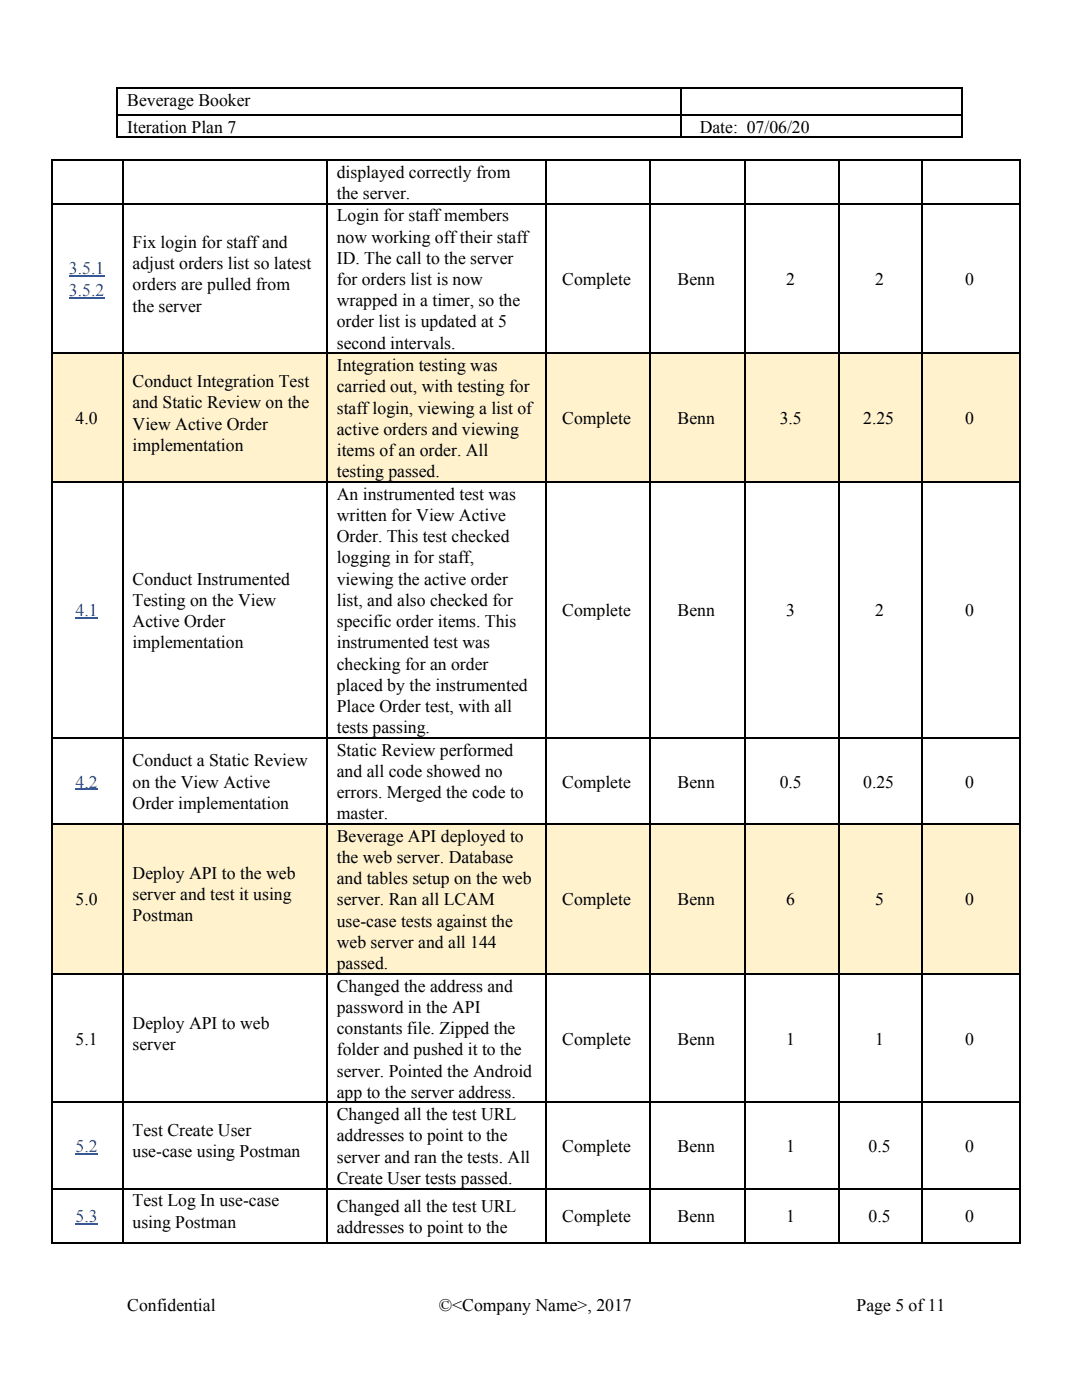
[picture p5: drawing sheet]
<svg xmlns="http://www.w3.org/2000/svg" width="216mm" height="279mm" viewBox="0 0 216 279" stroke-linecap="round" stroke-linejoin="round" font-family="sans-serif">
<defs><g id="words">
<g font-size="3.5">
<text x="25.4" y="21.2">Beverage Booker</text>
<text x="25.4" y="26.5">Iteration Plan 7</text>
<text x="139.6" y="26.5">Date: 07/06/20</text>
<text x="67.2" y="35.5">displayed correctly from</text>
<text x="67.2" y="39.7">the server.</text>
<text x="67.2" y="44.2">Login for staffmembers</text>
<text x="26.5" y="49.5">Fix login for staffand</text>
<text x="26.5" y="53.7">adjust orders list so latest</text>
<text x="67.2" y="48.4">now working offtheir staff</text>
<text x="67.2" y="52.7">ID. The call to the server</text>
<text x="26.5" y="57.9">orders are pulled from</text>
<text x="67.2" y="56.9">for orders list is now</text>
<text x="112.2" y="56.9">Complete</text>
<text x="135.2" y="56.9">Benn</text>
<text x="156.9" y="56.9">2</text>
<text x="174.6" y="56.9">2</text>
<text x="192.6" y="56.9">0</text>
<text x="26.5" y="62.2">the server</text>
<text x="67.2" y="61.1">wrapped in a timer, so the</text>
<text x="67.2" y="65.4">order list is updated at 5</text>
<text x="67.2" y="69.6">second intervals.</text>
<text x="26.5" y="77.3">Conduct Integration Test</text>
<text x="67.2" y="74.1">Integration testing was</text>
<text x="26.5" y="81.5">and Static Review on the</text>
<text x="67.2" y="78.3">carried out, with testing for</text>
<text x="67.2" y="82.5">stafflogin, viewing a list of</text>
<text x="15.1" y="84.7">4.0</text>
<text x="26.5" y="85.7">View Active Order</text>
<text x="26.5" y="90">implementation</text>
<text x="67.2" y="86.8">active orders and viewing</text>
<text x="112.2" y="84.7">Complete</text>
<text x="135.2" y="84.7">Benn</text>
<text x="155.6" y="84.7">3.5</text>
<text x="172.2" y="84.7">2.25</text>
<text x="192.6" y="84.7">0</text>
<text x="67.2" y="91">items ofan order. All</text>
<text x="67.2" y="95.2">testing passed.</text>
<text x="67.2" y="99.7">An instrumented test was</text>
<text x="67.2" y="104">written for View Active</text>
<text x="67.2" y="108.2">Order. This test checked</text>
<text x="67.2" y="112.4">logging in for staff,</text>
<text x="26.5" y="116.7">Conduct Instrumented</text>
<text x="67.2" y="116.7">viewing the active order</text>
<text x="26.5" y="120.9">Testing on the View</text>
<text x="26.5" y="125.1">Active Order</text>
<text x="67.2" y="120.9">list, and also checked for</text>
<text x="67.2" y="125.1">specific order items. This</text>
<text x="112.2" y="123">Complete</text>
<text x="135.2" y="123">Benn</text>
<text x="156.9" y="123">3</text>
<text x="174.6" y="123">2</text>
<text x="192.6" y="123">0</text>
<text x="26.5" y="129.4">implementation</text>
<text x="67.2" y="129.4">instrumented test was</text>
<text x="67.2" y="133.6">checking for an order</text>
<text x="67.2" y="137.8">placed by the instrumented</text>
<text x="67.2" y="142.1">Place Order test, with all</text>
<text x="67.2" y="146.3">tests passing.</text>
<text x="26.5" y="152.9">Conduct a Static Review</text>
<text x="67.2" y="150.8">Static Review performed</text>
<text x="67.2" y="155">and all code showed no</text>
<text x="26.5" y="157.2">on the View Active</text>
<text x="26.5" y="161.4">Order implementation</text>
<text x="67.2" y="159.3">errors. Merged the code to</text>
<text x="112.2" y="157.2">Complete</text>
<text x="135.2" y="157.2">Benn</text>
<text x="155.6" y="157.2">0.5</text>
<text x="172.2" y="157.2">0.25</text>
<text x="192.6" y="157.2">0</text>
<text x="67.2" y="163.5">master.</text>
<text x="67.2" y="168">Beverage API deployed to</text>
<text x="67.2" y="172.2">the web server. Database</text>
<text x="26.5" y="175.4">Deploy API to the web</text>
<text x="26.5" y="179.7">server and test it using</text>
<text x="67.2" y="176.5">and tables setup on the web</text>
<text x="15.1" y="180.7">5.0</text>
<text x="26.5" y="183.9">Postman</text>
<text x="67.2" y="180.7">server. Ran all LCAM</text>
<text x="67.2" y="184.9">use-case tests against the</text>
<text x="112.2" y="180.7">Complete</text>
<text x="135.2" y="180.7">Benn</text>
<text x="156.9" y="180.7">6</text>
<text x="174.6" y="180.7">5</text>
<text x="192.6" y="180.7">0</text>
<text x="67.2" y="189.2">web server and all 144</text>
<text x="67.2" y="193.4">passed.</text>
<text x="67.2" y="197.9">Changed the address and</text>
<text x="67.2" y="202.1">password in the API</text>
<text x="15.1" y="208.5">5.1</text>
<text x="26.5" y="205.3">Deploy API to web</text>
<text x="26.5" y="209.5">server</text>
<text x="67.2" y="206.4">constants file. Zipped the</text>
<text x="112.2" y="208.5">Complete</text>
<text x="135.2" y="208.5">Benn</text>
<text x="156.9" y="208.5">1</text>
<text x="174.6" y="208.5">1</text>
<text x="192.6" y="208.5">0</text>
<text x="67.2" y="210.6">folder and pushed it to the</text>
<text x="67.2" y="214.8">server. Pointed the Android</text>
<text x="67.2" y="219.1">app to the server address.</text>
<text x="26.5" y="226.7">Test Create User</text>
<text x="67.2" y="223.6">Changed all the test URL</text>
<text x="67.2" y="227.8">addresses to point to the</text>
<text x="26.5" y="231">use-case using Postman</text>
<text x="67.2" y="232">server and ran the tests. All</text>
<text x="112.2" y="229.9">Complete</text>
<text x="135.2" y="229.9">Benn</text>
<text x="156.9" y="229.9">1</text>
<text x="173.3" y="229.9">0.5</text>
<text x="192.6" y="229.9">0</text>
<text x="67.2" y="236.3">Create User tests passed.</text>
<text x="26.5" y="240.8">Test Log In use-case</text>
<text x="26.5" y="245">using Postman</text>
<text x="67.2" y="241.8">Changed all the test URL</text>
<text x="112.2" y="243.9">Complete</text>
<text x="135.2" y="243.9">Benn</text>
<text x="156.9" y="243.9">1</text>
<text x="173.3" y="243.9">0.5</text>
<text x="192.6" y="243.9">0</text>
<text x="67.2" y="246.1">addresses to point to the</text>
<text x="25.4" y="261.7">Confidential</text>
<text x="87.6" y="261.7">©&lt;Company Name&gt;, 2017</text>
<text x="170.9" y="261.7">Page 5 of11</text>
</g>
<g font-size="3.5" fill="#15c">
<text x="13.8" y="54.8">3.5.1</text>
<text x="13.8" y="59">3.5.2</text>
<text x="15.1" y="123">4.1</text>
<text x="15.1" y="157.2">4.2</text>
<text x="15.1" y="229.9">5.2</text>
<text x="15.1" y="243.9">5.3</text>
</g>
</g></defs>
<path d="M23.3 17.6h168.8M23.4 17.5v10M135.9 17.5v10M192 17.5v10M23.3 22.9h168.8M23.3 27.4h168.8" fill="none" stroke="#000" stroke-width=".26"/>
<path d="M0 31.7h215.9v247.5h-215.9z" fill="#fff"/>
<g fill="#fff2cc">
<path d="M10.3 70.4h14v25.6h-14z"/>
<path d="M24.3 70.4h40.8v25.6h-40.8z"/>
<path d="M65.1 70.4h43.6v25.6h-43.6z"/>
<path d="M108.7 70.4h20.9v25.6h-20.9z"/>
<path d="M129.6 70.4h18.8v25.6h-18.8z"/>
<path d="M148.4 70.4h18.8v25.6h-18.8z"/>
<path d="M167.2 70.4h16.7v25.6h-16.7z"/>
<path d="M183.9 70.4h19.6v25.6h-19.6z"/>
<path d="M10.3 164.3h14v29.9h-14z"/>
<path d="M24.3 164.3h40.8v29.9h-40.8z"/>
<path d="M65.1 164.3h43.6v29.9h-43.6z"/>
<path d="M108.7 164.3h20.9v29.9h-20.9z"/>
<path d="M129.6 164.3h18.8v29.9h-18.8z"/>
<path d="M148.4 164.3h18.8v29.9h-18.8z"/>
<path d="M167.2 164.3h16.7v29.9h-16.7z"/>
<path d="M183.9 164.3h19.6v29.9h-19.6z"/>
</g>
<g fill="none" stroke="#000" stroke-width=".26">
<path d="M10.3 31.9h193.4M10.5 31.7v216.5M24.5 31.7v216.5M65.2 31.7v216.5M108.9 31.7v216.5M129.8 31.7v216.5M148.6 31.7v216.5M167.3 31.7v216.5M184 31.7v216.5M203.6 31.7v216.5M10.3 40.6h193.4M10.3 70.5h193.4"/>
<path d="M10.3 96.2h193.4M10.3 147.2h193.4M10.3 164.4h193.4M10.3 194.3h193.4M10.3 237.2h193.4M10.3 220h193.4M10.3 248h193.4"/>
</g>
<path d="M13.8 55.2h7.1M13.8 59.4h7.1M15.1 123.4h4.5M15.1 157.6h4.5M15.1 230.3h4.5M15.1 244.3h4.5" fill="none" stroke="#15c" stroke-width=".26"/>
<use href="#words"/>
</svg>
